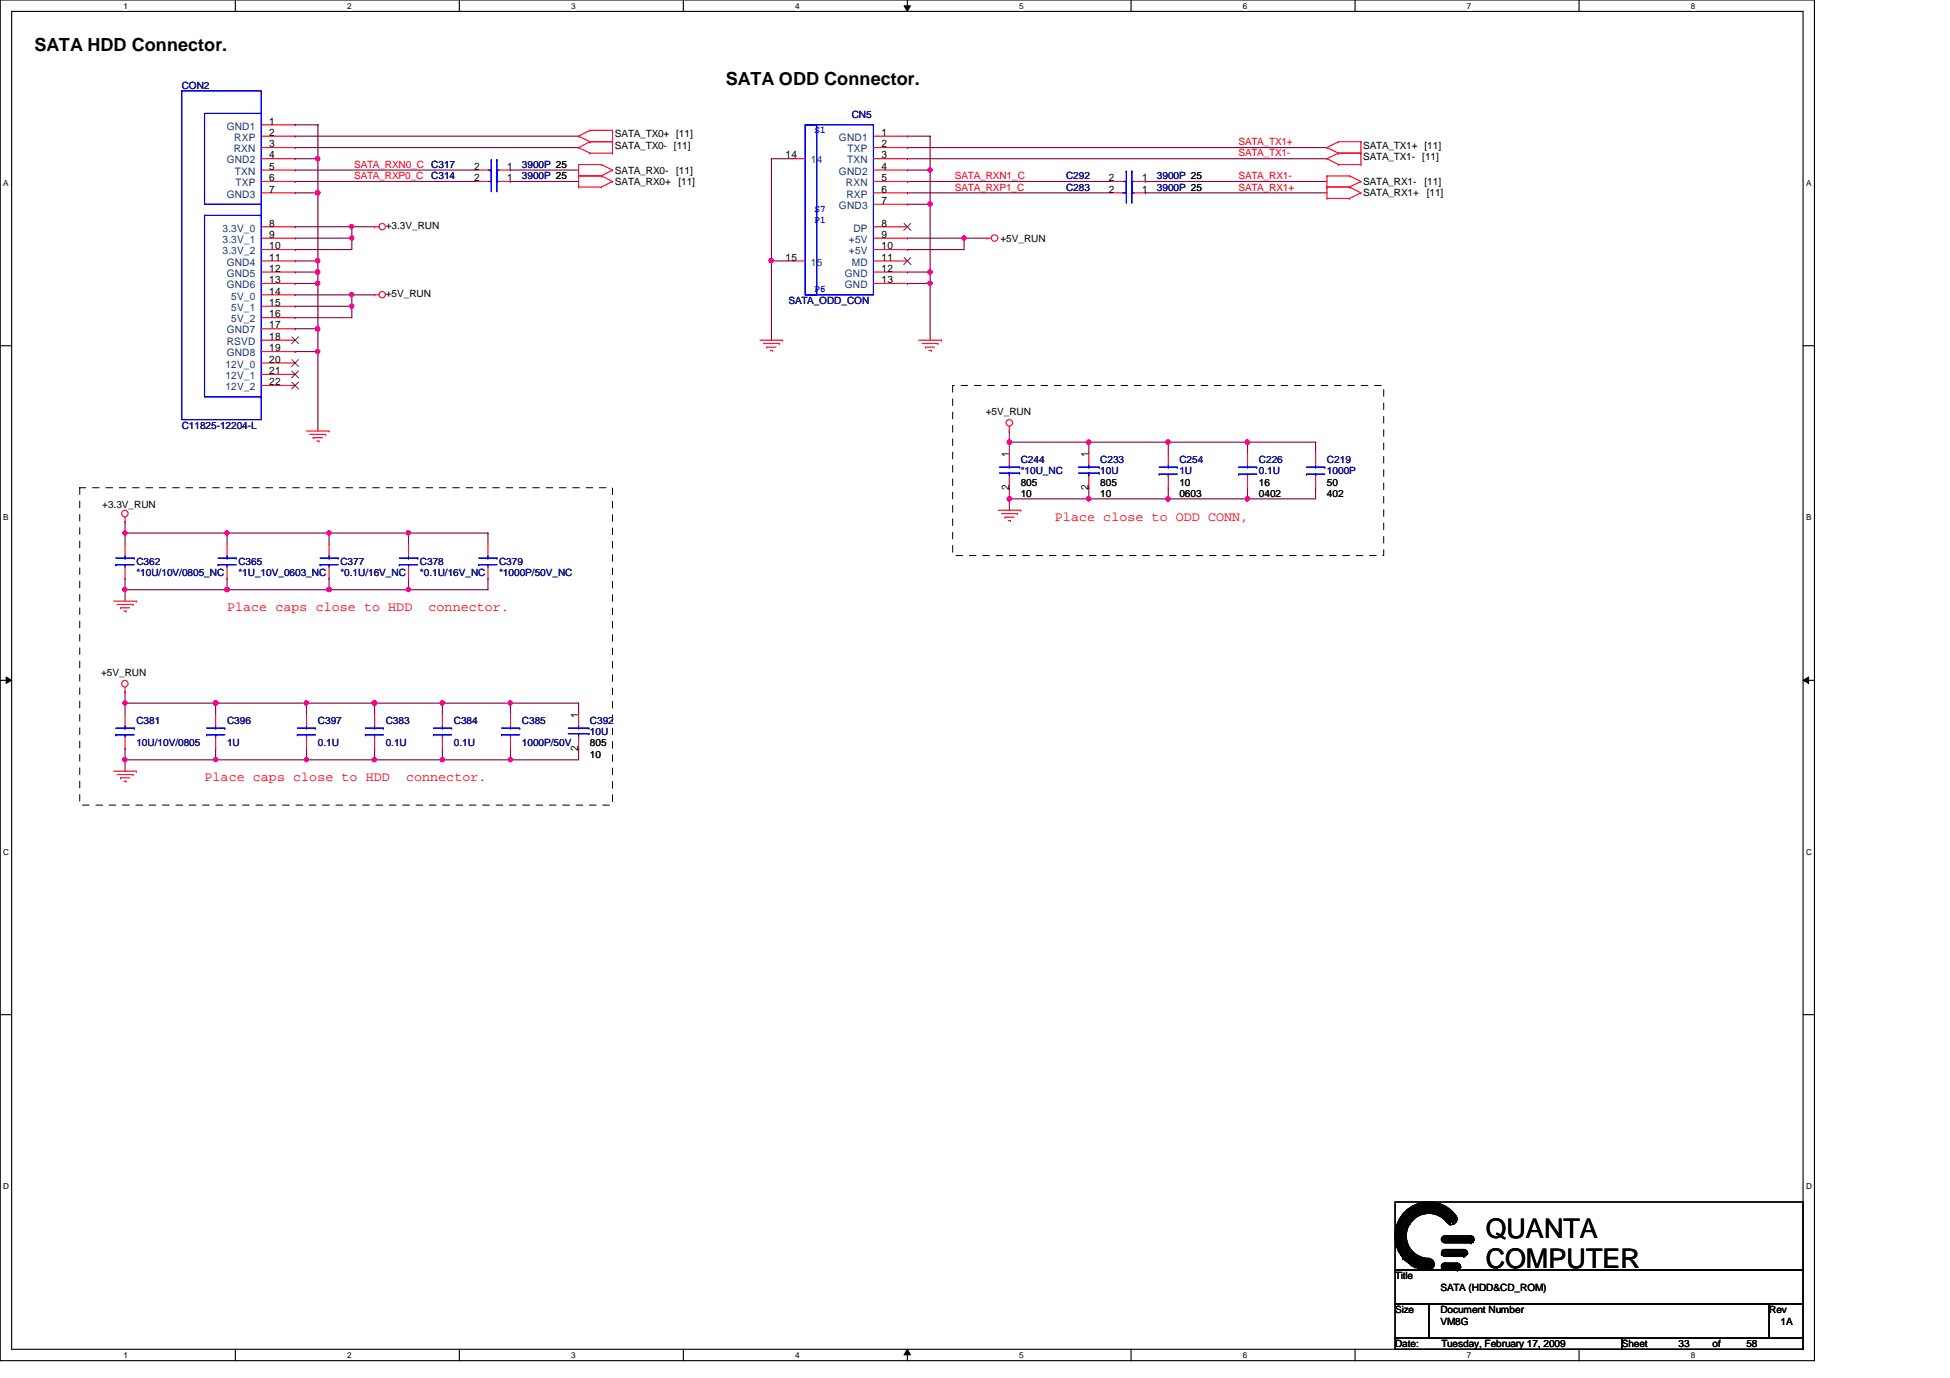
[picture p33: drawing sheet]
<svg xmlns="http://www.w3.org/2000/svg" width="297mm" height="210mm" viewBox="0 0 297 210" stroke-linecap="round" stroke-linejoin="round" font-family="sans-serif">
<defs><g id="words">
<g font-size="4.1">
<text x="226.3" y="188.5">QUANTA</text>
<text x="226.3" y="193.2">COMPUTER</text>
</g>
<g font-size="2.8">
<text x="5.2" y="7.8">SATA HDD Connector.</text>
<text x="110.6" y="13">SATA ODD Connector.</text>
</g>
<g font-size="2" fill="#f00">
<text x="160.7" y="79.3">Place close to ODD CONN,</text>
<text x="34.6" y="93.1">Place caps close to HDD</text>
<text x="65.3" y="93.1">connector.</text>
<text x="31.2" y="119">Place caps close to HDD</text>
<text x="61.8" y="119">connector.</text>
</g>
<g font-size="1.6" fill="#004080">
<text x="34.5" y="19.7">GND1</text>
<text x="35.6" y="23.2">RXN</text>
<text x="35.7" y="21.5">RXP</text>
<text x="127.8" y="21.5">GND1</text>
<text x="129.1" y="23.2">TXP</text>
<text x="34.5" y="24.9">GND2</text>
<text x="35.8" y="26.6">TXN</text>
<text x="35.9" y="28.4">TXP</text>
<text x="123.5" y="24.9">14</text>
<text x="127.8" y="26.6">GND2</text>
<text x="128.9" y="28.4">RXN</text>
<text x="129" y="24.9">TXN</text>
<text x="33.9" y="35.3">3.3V_0</text>
<text x="34.5" y="30.1">GND3</text>
<text x="127.8" y="31.8">GND3</text>
<text x="128.9" y="30.1">RXP</text>
<text x="130" y="35.3">DP</text>
<text x="33.9" y="38.7">3.3V_2</text>
<text x="33.9" y="37">3.3V_1</text>
<text x="34.5" y="40.5">GND4</text>
<text x="123.5" y="40.5">15</text>
<text x="129.3" y="37">+5V</text>
<text x="129.3" y="38.7">+5V</text>
<text x="129.7" y="40.5">MD</text>
<text x="34.5" y="42.2">GND5</text>
<text x="34.5" y="43.9">GND6</text>
<text x="35.2" y="45.6">5V_0</text>
<text x="35.2" y="47.4">5V_1</text>
<text x="128.7" y="42.2">GND</text>
<text x="128.7" y="43.9">GND</text>
<text x="34.5" y="52.5">RSVD</text>
<text x="34.5" y="50.8">GND7</text>
<text x="35.2" y="49.1">5V_2</text>
<text x="34.3" y="59.4">12V_2</text>
<text x="34.3" y="56">12V_0</text>
<text x="34.3" y="57.7">12V_1</text>
<text x="34.5" y="54.3">GND8</text>
</g>
<g font-size="1.6">
<text x="41" y="20.7">2</text>
<text x="41" y="22.4">3</text>
<text x="41" y="19">1</text>
<text x="134.3" y="20.7">1</text>
<text x="134.3" y="22.4">2</text>
<text x="41" y="27.6">6</text>
<text x="41" y="24.1">4</text>
<text x="41" y="29.3">7</text>
<text x="41" y="25.9">5</text>
<text x="72.2" y="27.6">2</text>
<text x="72.2" y="25.9">2</text>
<text x="77.3" y="27.6">1</text>
<text x="77.3" y="25.9">1</text>
<text x="119.7" y="24.1">14</text>
<text x="134.3" y="25.9">4</text>
<text x="134.3" y="24.1">3</text>
<text x="134.3" y="27.6">5</text>
<text x="134.3" y="29.3">6</text>
<text x="168.9" y="27.6">2</text>
<text x="168.9" y="29.3">2</text>
<text x="174" y="27.6">1</text>
<text x="174" y="29.3">1</text>
<text x="41" y="34.5">8</text>
<text x="134.3" y="31.1">7</text>
<text x="134.3" y="34.5">8</text>
<text x="41" y="41.4">12</text>
<text x="41" y="38">10</text>
<text x="41" y="39.7">11</text>
<text x="41" y="36.2">9</text>
<text x="119.7" y="39.7">15</text>
<text x="134.3" y="36.2">9</text>
<text x="134.3" y="38">10</text>
<text x="134.3" y="39.7">11</text>
<text x="134.3" y="41.4">12</text>
<text x="41" y="44.9">14</text>
<text x="41" y="46.6">15</text>
<text x="41" y="43.1">13</text>
<text x="134.3" y="43.1">13</text>
<text x="41" y="51.8">18</text>
<text x="41" y="48.3">16</text>
<text x="41" y="53.5">19</text>
<text x="41" y="50">17</text>
<text x="41" y="58.7">22</text>
<text x="41" y="55.2">20</text>
<text x="41" y="57">21</text>
<text x="153.7" y="69.6" transform="rotate(-90 153.7 69.6)">1</text>
<text x="165.8" y="69.6" transform="rotate(-90 165.8 69.6)">1</text>
<text x="153.7" y="74.6" transform="rotate(-90 153.7 74.6)">2</text>
<text x="165.8" y="74.6" transform="rotate(-90 165.8 74.6)">2</text>
<text x="88.1" y="109.3" transform="rotate(-90 88.1 109.3)">1</text>
<text x="88.1" y="114.3" transform="rotate(-90 88.1 114.3)">2</text>
</g>
<g font-size="1.5" fill="#000080">
<text x="27.7" y="13.5">CON2</text>
<text x="129.7" y="18">CN5</text>
<text x="65.7" y="27.3">C314</text>
<text x="65.7" y="25.6">C317</text>
<text x="79.5" y="27.3">3900P 25</text>
<text x="79.5" y="25.6">3900P 25</text>
<text x="162.4" y="27.3">C292</text>
<text x="162.4" y="29">C283</text>
<text x="176.2" y="27.3">3900P 25</text>
<text x="176.2" y="29">3900P 25</text>
<text x="120.1" y="46.3">SATA_ODD_CON</text>
<text x="27.7" y="65.3">C11825-12204-L</text>
<text x="155.5" y="70.5">C244</text>
<text x="167.6" y="70.5">C233</text>
<text x="179.7" y="70.5">C254</text>
<text x="191.8" y="70.5">C226</text>
<text x="202.1" y="70.5">C219</text>
<text x="155.5" y="72.2">*10U_NC</text>
<text x="167.6" y="72.2">10U</text>
<text x="179.7" y="72.2">1U</text>
<text x="191.8" y="72.2">0.1U</text>
<text x="202.1" y="72.2">1000P</text>
<text x="20.8" y="86">C362</text>
<text x="20.8" y="87.8">*10U/10V/0805_NC</text>
<text x="36.3" y="86">C365</text>
<text x="36.3" y="87.8">*1U_10V_0603_NC</text>
<text x="51.9" y="86">C377</text>
<text x="51.9" y="87.8">*0.1U/16V_NC</text>
<text x="64" y="86">C378</text>
<text x="64" y="87.8">*0.1U/16V_NC</text>
<text x="76" y="86">C379</text>
<text x="76" y="87.8">*1000P/50V_NC</text>
<text x="20.8" y="110.2">C381</text>
<text x="20.8" y="113.7">10U/10V/0805</text>
<text x="34.6" y="110.2">C396</text>
<text x="34.6" y="113.7">1U</text>
<text x="48.4" y="110.2">C397</text>
<text x="48.4" y="113.7">0.1U</text>
<text x="58.8" y="110.2">C383</text>
<text x="58.8" y="113.7">0.1U</text>
<text x="69.1" y="110.2">C384</text>
<text x="69.1" y="113.7">0.1U</text>
<text x="79.5" y="110.2">C385</text>
<text x="79.5" y="113.7">1000P/50V</text>
<text x="89.9" y="110.2">C392</text>
<text x="89.9" y="111.9">10U</text>
</g>
<g font-size="1.5">
<text x="93.7" y="22.6">SATA_TX0- [11]</text>
<text x="93.7" y="20.9">SATA_TX0+ [11]</text>
<text x="207.6" y="22.6">SATA_TX1+ [11]</text>
<text x="93.7" y="26.5">SATA_RX0-</text>
<text x="93.7" y="28.2">SATA_RX0+</text>
<text x="103" y="26.5">[11]</text>
<text x="103.3" y="28.2">[11]</text>
<text x="207.6" y="24.4">SATA_TX1-</text>
<text x="207.6" y="29.9">SATA_RX1+</text>
<text x="207.6" y="28.2">SATA_RX1-</text>
<text x="216.7" y="24.4">[11]</text>
<text x="217" y="28.2">[11]</text>
<text x="217.3" y="29.9">[11]</text>
<text x="58.8" y="34.9">+3.3V_RUN</text>
<text x="152.4" y="36.8">+5V_RUN</text>
<text x="58.8" y="45.3">+5V_RUN</text>
<text x="150.2" y="63.2">+5V_RUN</text>
<text x="15.6" y="77.4">+3.3V_RUN</text>
<text x="155.5" y="75.7">10</text>
<text x="155.5" y="74">805</text>
<text x="167.6" y="75.7">10</text>
<text x="167.6" y="74">805</text>
<text x="179.7" y="75.7">0603</text>
<text x="179.7" y="74">10</text>
<text x="191.8" y="74">16</text>
<text x="191.8" y="75.7">0402</text>
<text x="202.1" y="75.7">402</text>
<text x="202.1" y="74">50</text>
<text x="15.4" y="103">+5V_RUN</text>
<text x="89.9" y="113.7">805</text>
<text x="89.9" y="115.4">10</text>
<text x="212.5" y="194.9">Title</text>
<text x="219.4" y="196.6">SATA (HDD&amp;CD_ROM)</text>
<text x="212.5" y="200">Size</text>
<text x="219.4" y="200">Document Number</text>
<text x="219.4" y="201.8">VM8G</text>
<text x="269.5" y="200">Rev</text>
<text x="271.2" y="201.8">1A</text>
<text x="212.5" y="205.2">Date:</text>
<text x="219.6" y="205.2">Tuesday, February 17, 2009</text>
<text x="247.1" y="205.2">Sheet</text>
<text x="255.7" y="205.2">33</text>
<text x="260.9" y="205.2">of</text>
<text x="266" y="205.2">58</text>
</g>
<g font-size="1.5" fill="#00f">
<text x="124.1" y="20.2">S1</text>
<text x="124.1" y="32.3">S7</text>
<text x="124.1" y="34">P1</text>
<text x="124.1" y="44.4">P6</text>
</g>
<g font-size="1.5" fill="#f00">
<text x="188.6" y="22.1">SATA_TX1+</text>
<text x="188.6" y="23.8">SATA_TX1-</text>
<text x="53.9" y="27.3">SATA_RXP0_C</text>
<text x="53.9" y="25.6">SATA_RXN0_C</text>
<text x="145.5" y="27.3">SATA_RXN1_C</text>
<text x="145.5" y="29">SATA_RXP1_C</text>
<text x="188.6" y="29">SATA_RX1+</text>
<text x="188.6" y="27.3">SATA_RX1-</text>
</g>
<g font-size="1.3">
<text x="18.8" y="1.4">1</text>
<text x="52.9" y="1.4">2</text>
<text x="87" y="1.4">3</text>
<text x="121.1" y="1.4">4</text>
<text x="155.2" y="1.4">5</text>
<text x="189.3" y="1.4">6</text>
<text x="223.4" y="1.4">7</text>
<text x="257.6" y="1.4">8</text>
<text x=".5" y="28.3">A</text>
<text x="275.1" y="28.3">A</text>
<text x=".5" y="79.2">B</text>
<text x="275.1" y="79.2">B</text>
<text x=".5" y="130.2">C</text>
<text x="275.1" y="130.2">C</text>
<text x=".5" y="181.1">D</text>
<text x="275.1" y="181.1">D</text>
<text x="18.8" y="206.9">1</text>
<text x="52.9" y="206.9">2</text>
<text x="87" y="206.9">3</text>
<text x="121.1" y="206.9">4</text>
<text x="155.2" y="206.9">5</text>
<text x="189.3" y="206.9">6</text>
<text x="223.4" y="206.9">7</text>
<text x="257.6" y="206.9">8</text>
</g>
</g></defs>
<path d="M0 0h276.4v207.3h-276.4zM1.8 1.7h272.9v203.8h-272.9z" fill="none" stroke="#000" stroke-width=".17"/>
<g fill="#fff">
<path d="M18.8 .2h.7v1.4h-.7z"/>
<path d="M18.8 205.7h.7v1.4h-.7z"/>
</g>
<path d="M35.9 0v1.7M35.9 205.5v1.8" fill="none" stroke="#000" stroke-width=".17"/>
<g fill="#fff">
<path d="M52.9 .2h.6v1.4h-.6z"/>
<path d="M52.9 205.7h.6v1.4h-.6z"/>
</g>
<path d="M70 0v1.7M70 205.5v1.8" fill="none" stroke="#000" stroke-width=".17"/>
<g fill="#fff">
<path d="M87 .2h.7v1.4h-.7z"/>
<path d="M87 205.7h.7v1.4h-.7z"/>
</g>
<path d="M104.1 0v1.7M104.1 205.5v1.8" fill="none" stroke="#000" stroke-width=".17"/>
<g fill="#fff">
<path d="M121.1 .2h.7v1.4h-.7z"/>
<path d="M121.1 205.7h.7v1.4h-.7z"/>
</g>
<path d="M138.2 0v1.7M138.2 205.5v1.8" fill="none" stroke="#000" stroke-width=".17"/>
<path d="M137.7 .9h1l-.5 .8zM138.2 205.5l.5 .9h-1z" fill="#000"/>
<path d="M137.7 .9h1l-.5 .8zM138.2 205.5l.5 .9h-1z" fill="none" stroke="#000" stroke-width=".15"/>
<g fill="#fff">
<path d="M155.2 .2h.7v1.4h-.7z"/>
<path d="M155.2 205.7h.7v1.4h-.7z"/>
</g>
<path d="M172.3 0v1.7M172.3 205.5v1.8" fill="none" stroke="#000" stroke-width=".17"/>
<g fill="#fff">
<path d="M189.3 .2h.7v1.4h-.7z"/>
<path d="M189.3 205.7h.7v1.4h-.7z"/>
</g>
<path d="M206.4 0v1.7M206.4 205.5v1.8" fill="none" stroke="#000" stroke-width=".17"/>
<g fill="#fff">
<path d="M223.4 .2h.7v1.4h-.7z"/>
<path d="M223.4 205.7h.7v1.4h-.7z"/>
</g>
<path d="M240.5 0v1.7M240.5 205.5v1.8" fill="none" stroke="#000" stroke-width=".17"/>
<g fill="#fff">
<path d="M257.6 .2h.6v1.4h-.6z"/>
<path d="M257.6 205.7h.6v1.4h-.6z"/>
<path d="M.5 27.2h.8v1.4h-.8z"/>
<path d="M275.1 27.2h.8v1.4h-.8z"/>
<path d="M.5 78.1h.8v1.4h-.8z"/>
<path d="M275.1 78.1h.8v1.4h-.8z"/>
</g>
<path d="M0 52.7h1.8M274.7 52.7h1.7" fill="none" stroke="#000" stroke-width=".17"/>
<g fill="#fff">
<path d="M.5 129.1h.9v1.4h-.9z"/>
<path d="M275.1 129.1h.9v1.4h-.9z"/>
</g>
<path d="M0 103.6h1.8M274.7 103.6h1.7" fill="none" stroke="#000" stroke-width=".17"/>
<path d="M.9 103.1l.9 .5-.9 .5zM274.7 103.6l.8-.5v1z" fill="#000"/>
<path d="M.9 103.1l.9 .5-.9 .5zM274.7 103.6l.8-.5v1z" fill="none" stroke="#000" stroke-width=".15"/>
<g fill="#fff">
<path d="M.5 180h.9v1.4h-.9z"/>
<path d="M275.1 180h.9v1.4h-.9z"/>
</g>
<path d="M0 154.6h1.8M274.7 154.6h1.7" fill="none" stroke="#000" stroke-width=".17"/>
<path d="M45 19h.1M45 19h3.4M45 22.5h.1M45 20.7h.1M45 24.2h.1M45 22.5h43.1M45 20.7h43.1M45 24.2h3.4M48.4 24.2h.1M48.4 24.2v5.2" fill="none" stroke="#800040" stroke-width=".17"/>
<circle cx="48.4" cy="24.2" r=".34" fill="#f0f"/>
<circle cx="48.4" cy="24.2" r=".34" fill="none" stroke="#f0f" stroke-width=".17"/>
<path d="M45 29.4h.1M45 29.4h3.4" fill="none" stroke="#800040" stroke-width=".17"/>
<circle cx="48.4" cy="29.4" r=".33" fill="#f0f"/>
<circle cx="48.4" cy="29.4" r=".33" fill="none" stroke="#f0f" stroke-width=".17"/>
<path d="M48.4 29.4h.1M48.4 29.4v10.4" fill="none" stroke="#800040" stroke-width=".17"/>
<circle cx="48.4" cy="29.4" r=".33" fill="#f0f"/>
<circle cx="48.4" cy="29.4" r=".33" fill="none" stroke="#f0f" stroke-width=".17"/>
<path d="M45 39.8h.1M45 39.8h3.4M48.4 39.8h.1M48.4 39.8v1.6" fill="none" stroke="#800040" stroke-width=".17"/>
<circle cx="48.4" cy="39.7" r=".34" fill="#f0f"/>
<circle cx="48.4" cy="39.7" r=".34" fill="none" stroke="#f0f" stroke-width=".17"/>
<path d="M45 41.4h.1M45 41.4h3.4M48.4 41.4h.1M48.4 41.4v1.8" fill="none" stroke="#800040" stroke-width=".17"/>
<circle cx="48.4" cy="41.4" r=".34" fill="#f0f"/>
<circle cx="48.4" cy="41.4" r=".34" fill="none" stroke="#f0f" stroke-width=".17"/>
<path d="M45 43.2h.1M45 43.2h3.4M48.4 43.2h.1M48.4 43.2v6.9" fill="none" stroke="#800040" stroke-width=".17"/>
<circle cx="48.4" cy="43.2" r=".33" fill="#f0f"/>
<circle cx="48.4" cy="43.2" r=".33" fill="none" stroke="#f0f" stroke-width=".17"/>
<path d="M45 50.1h.1M45 50.1h3.4M48.4 53.6h.1M48.4 53.6v12.1" fill="none" stroke="#800040" stroke-width=".17"/>
<circle cx="48.4" cy="53.5" r=".33" fill="#f0f"/>
<circle cx="48.4" cy="53.5" r=".33" fill="none" stroke="#f0f" stroke-width=".17"/>
<path d="M45 53.6h.1M45 53.6h3.4M53.6 44.9h.1M53.6 44.9h3.5" fill="none" stroke="#800040" stroke-width=".17"/>
<circle cx="53.6" cy="44.9" r=".32" fill="#f0f"/>
<circle cx="53.6" cy="44.9" r=".32" fill="none" stroke="#f0f" stroke-width=".17"/>
<path d="M45 46.7h.1M45 48.4h.1M45 46.7h8.6M53.6 44.9h.1M53.6 46.7h.1M53.6 44.9v3.5h-8.6" fill="none" stroke="#800040" stroke-width=".17"/>
<circle cx="53.6" cy="46.6" r=".32" fill="#f0f"/>
<circle cx="53.6" cy="46.6" r=".32" fill="none" stroke="#f0f" stroke-width=".17"/>
<path d="M48.4 19h.1M48.4 19v5.2M48.4 50.1h.1M48.4 50.1v3.5" fill="none" stroke="#800040" stroke-width=".17"/>
<circle cx="48.4" cy="50.1" r=".34" fill="#f0f"/>
<circle cx="48.4" cy="50.1" r=".34" fill="none" stroke="#f0f" stroke-width=".17"/>
<path d="M45 27.6h.1M45 34.5h.1M45 36.3h.1M45 27.6h27.6M45 34.5h8.6M53.6 34.5h.1M53.6 34.5v1.8h-8.6" fill="none" stroke="#800040" stroke-width=".17"/>
<circle cx="53.6" cy="36.3" r=".32" fill="#f0f"/>
<circle cx="53.6" cy="36.3" r=".32" fill="none" stroke="#f0f" stroke-width=".17"/>
<circle cx="53.6" cy="34.5" r=".32" fill="#f0f"/>
<circle cx="53.6" cy="34.5" r=".32" fill="none" stroke="#f0f" stroke-width=".17"/>
<g fill="none" stroke="#800040" stroke-width=".17">
<path d="M45 38h.1M45 25.9h.1M45 25.9h27.6M53.6 34.5h.1M53.6 36.3h.1M53.6 34.5h3.5M53.6 36.3v1.7h-8.6M77.8 27.6h.1M77.8 25.9h.1M77.8 27.6h10.3M77.8 25.9h10.3M178 67.4h.1"/>
<path d="M178 67.4h12"/>
</g>
<circle cx="190" cy="67.3" r=".33" fill="#f0f"/>
<circle cx="190" cy="67.3" r=".33" fill="none" stroke="#f0f" stroke-width=".17"/>
<path d="M165.9 74.3h.1M165.9 74.3v1.7M178 74.3h.1M178 76h.1M178 74.3v1.7M178 76h12" fill="none" stroke="#800040" stroke-width=".17"/>
<circle cx="190" cy="76" r=".33" fill="#f0f"/>
<circle cx="190" cy="76" r=".33" fill="none" stroke="#f0f" stroke-width=".17"/>
<circle cx="177.9" cy="76" r=".34" fill="#f0f"/>
<circle cx="177.9" cy="76" r=".34" fill="none" stroke="#f0f" stroke-width=".17"/>
<path d="M165.9 67.4h.1M165.9 67.4h12.1" fill="none" stroke="#800040" stroke-width=".17"/>
<circle cx="165.8" cy="67.3" r=".33" fill="#f0f"/>
<circle cx="165.8" cy="67.3" r=".33" fill="none" stroke="#f0f" stroke-width=".17"/>
<path d="M45 44.9h.1M45 44.9h8.6M190 74.3h.1M190 74.3v1.7M50.1 88.1h.1M50.1 88.1v1.7M19 107.1h.1M19 107.1h13.8M67.4 107.1h.1M67.4 107.1v1.7" fill="none" stroke="#800040" stroke-width=".17"/>
<circle cx="32.9" cy="107.1" r=".33" fill="#f0f"/>
<circle cx="32.9" cy="107.1" r=".33" fill="none" stroke="#f0f" stroke-width=".17"/>
<path d="M32.8 107.1h.1M32.8 107.1h13.9M77.8 114h.1M77.8 114v1.7" fill="none" stroke="#800040" stroke-width=".17"/>
<circle cx="46.7" cy="107.1" r=".32" fill="#f0f"/>
<circle cx="46.7" cy="107.1" r=".32" fill="none" stroke="#f0f" stroke-width=".17"/>
<circle cx="32.9" cy="107.1" r=".33" fill="#f0f"/>
<circle cx="32.9" cy="107.1" r=".33" fill="none" stroke="#f0f" stroke-width=".17"/>
<path d="M67.4 107.1h.1M67.4 107.1h10.4" fill="none" stroke="#800040" stroke-width=".17"/>
<circle cx="77.7" cy="107.1" r=".32" fill="#f0f"/>
<circle cx="77.7" cy="107.1" r=".32" fill="none" stroke="#f0f" stroke-width=".17"/>
<path d="M67.4 115.7h.1M67.4 115.7h10.4" fill="none" stroke="#800040" stroke-width=".17"/>
<circle cx="77.7" cy="115.7" r=".32" fill="#f0f"/>
<circle cx="77.7" cy="115.7" r=".32" fill="none" stroke="#f0f" stroke-width=".17"/>
<path d="M57.1 107.1h.1M57.1 107.1v1.7" fill="none" stroke="#800040" stroke-width=".17"/>
<circle cx="57" cy="107.1" r=".33" fill="#f0f"/>
<circle cx="57" cy="107.1" r=".33" fill="none" stroke="#f0f" stroke-width=".17"/>
<path d="M19 89.8h.1M19 89.8h15.6M46.7 107.1h.1M46.7 107.1v1.7" fill="none" stroke="#800040" stroke-width=".17"/>
<circle cx="34.6" cy="89.8" r=".32" fill="#f0f"/>
<circle cx="34.6" cy="89.8" r=".32" fill="none" stroke="#f0f" stroke-width=".17"/>
<circle cx="19" cy="89.8" r=".32" fill="#f0f"/>
<circle cx="19" cy="89.8" r=".32" fill="none" stroke="#f0f" stroke-width=".17"/>
<path d="M19 79.5h.1M19 79.5v1.7M19 89.8h.1M19 89.8v1.8M50.1 89.8h.1M50.1 89.8h12.1" fill="none" stroke="#800040" stroke-width=".17"/>
<circle cx="50.1" cy="89.8" r=".33" fill="#f0f"/>
<circle cx="50.1" cy="89.8" r=".33" fill="none" stroke="#f0f" stroke-width=".17"/>
<path d="M62.2 88.1h.1M62.2 88.1v1.7M19 107.1h.1M19 107.1v1.7" fill="none" stroke="#800040" stroke-width=".17"/>
<circle cx="19" cy="107.1" r=".32" fill="#f0f"/>
<circle cx="19" cy="107.1" r=".32" fill="none" stroke="#f0f" stroke-width=".17"/>
<path d="M46.7 115.7h.1M46.7 115.7h10.4" fill="none" stroke="#800040" stroke-width=".17"/>
<circle cx="46.7" cy="115.7" r=".32" fill="#f0f"/>
<circle cx="46.7" cy="115.7" r=".32" fill="none" stroke="#f0f" stroke-width=".17"/>
<path d="M32.8 107.1h.1M32.8 107.1v1.7M46.7 114h.1M46.7 114v1.7M57.1 115.7h.1M67.4 114h.1M67.4 114v1.7h-10.3" fill="none" stroke="#800040" stroke-width=".17"/>
<circle cx="67.4" cy="115.7" r=".33" fill="#f0f"/>
<circle cx="67.4" cy="115.7" r=".33" fill="none" stroke="#f0f" stroke-width=".17"/>
<circle cx="57" cy="115.7" r=".33" fill="#f0f"/>
<circle cx="57" cy="115.7" r=".33" fill="none" stroke="#f0f" stroke-width=".17"/>
<path d="M19 115.7h.1M19 115.7h13.8" fill="none" stroke="#800040" stroke-width=".17"/>
<circle cx="19" cy="115.7" r=".32" fill="#f0f"/>
<circle cx="19" cy="115.7" r=".32" fill="none" stroke="#f0f" stroke-width=".17"/>
<path d="M46.7 107.1h.1M46.7 107.1h20.7M57.1 107.1h.1" fill="none" stroke="#800040" stroke-width=".17"/>
<circle cx="67.4" cy="107.1" r=".33" fill="#f0f"/>
<circle cx="67.4" cy="107.1" r=".33" fill="none" stroke="#f0f" stroke-width=".17"/>
<circle cx="57" cy="107.1" r=".33" fill="#f0f"/>
<circle cx="57" cy="107.1" r=".33" fill="none" stroke="#f0f" stroke-width=".17"/>
<path d="M34.6 81.2h.1M34.6 81.2h15.5" fill="none" stroke="#800040" stroke-width=".17"/>
<circle cx="34.6" cy="81.2" r=".32" fill="#f0f"/>
<circle cx="34.6" cy="81.2" r=".32" fill="none" stroke="#f0f" stroke-width=".17"/>
<path d="M50.1 81.2h.1M50.1 81.2h12.1" fill="none" stroke="#800040" stroke-width=".17"/>
<circle cx="50.1" cy="81.2" r=".33" fill="#f0f"/>
<circle cx="50.1" cy="81.2" r=".33" fill="none" stroke="#f0f" stroke-width=".17"/>
<path d="M32.8 115.7h.1M32.8 115.7h13.9" fill="none" stroke="#800040" stroke-width=".17"/>
<circle cx="32.9" cy="115.7" r=".33" fill="#f0f"/>
<circle cx="32.9" cy="115.7" r=".33" fill="none" stroke="#f0f" stroke-width=".17"/>
<path d="M62.2 89.8h.1M62.2 89.8h12.1" fill="none" stroke="#800040" stroke-width=".17"/>
<circle cx="62.2" cy="89.8" r=".32" fill="#f0f"/>
<circle cx="62.2" cy="89.8" r=".32" fill="none" stroke="#f0f" stroke-width=".17"/>
<path d="M34.6 89.8h.1M34.6 89.8h15.5" fill="none" stroke="#800040" stroke-width=".17"/>
<circle cx="34.6" cy="89.8" r=".32" fill="#f0f"/>
<circle cx="34.6" cy="89.8" r=".32" fill="none" stroke="#f0f" stroke-width=".17"/>
<path d="M19 81.2h.1M19 81.2h15.6" fill="none" stroke="#800040" stroke-width=".17"/>
<circle cx="19" cy="81.2" r=".32" fill="#f0f"/>
<circle cx="19" cy="81.2" r=".32" fill="none" stroke="#f0f" stroke-width=".17"/>
<path d="M62.2 81.2h.1M62.2 81.2h12.1" fill="none" stroke="#800040" stroke-width=".17"/>
<circle cx="62.2" cy="81.2" r=".32" fill="#f0f"/>
<circle cx="62.2" cy="81.2" r=".32" fill="none" stroke="#f0f" stroke-width=".17"/>
<g fill="none" stroke="#800040" stroke-width=".17">
<path d="M165.9 76h.1M165.9 76h12.1M19 81.2h.1M19 88.1h.1M19 81.2v1.7M19 88.1v1.7M34.6 88.1h.1M34.6 81.2h.1M34.6 81.2v1.7M34.6 88.1v1.7M50.1 81.2h.1M50.1 81.2v1.7"/>
<path d="M62.2 81.2h.1M62.2 81.2v1.7M74.3 88.1h.1M74.3 81.2h.1M74.3 81.2v1.7M74.3 88.1v1.7M19 114h.1M19 115.7h.1M19 114v3.5M32.8 114h.1M32.8 114v1.7M57.1 114h.1"/>
<path d="M57.1 114v1.7M77.8 107.1h.1M77.8 107.1v1.7"/>
</g>
<circle cx="165.8" cy="76" r=".33" fill="#f0f"/>
<circle cx="165.8" cy="76" r=".33" fill="none" stroke="#f0f" stroke-width=".17"/>
<path d="M141.7 20.7h.1M141.7 20.7v5.2M146.9 36.3h.1M146.9 36.3v1.7M138.2 43.2h.1M138.2 43.2h3.5" fill="none" stroke="#800040" stroke-width=".17"/>
<circle cx="141.7" cy="43.2" r=".32" fill="#f0f"/>
<circle cx="141.7" cy="43.2" r=".32" fill="none" stroke="#f0f" stroke-width=".17"/>
<path d="M141.7 41.4h.1M141.7 41.4v1.8" fill="none" stroke="#800040" stroke-width=".17"/>
<circle cx="141.6" cy="41.4" r=".33" fill="#f0f"/>
<circle cx="141.6" cy="41.4" r=".33" fill="none" stroke="#f0f" stroke-width=".17"/>
<path d="M138.2 25.9h.1M138.2 20.7h.1M138.2 38h.1M138.2 25.9h3.5M138.2 20.7h3.5M138.2 38h8.7M146.9 36.3h.1M146.9 36.3h3.4" fill="none" stroke="#800040" stroke-width=".17"/>
<circle cx="146.8" cy="36.3" r=".32" fill="#f0f"/>
<circle cx="146.8" cy="36.3" r=".32" fill="none" stroke="#f0f" stroke-width=".17"/>
<path d="M138.2 27.6h.1M138.2 29.4h.1M138.2 31.1h.1M138.2 27.6h31.1M138.2 29.4h31.1M141.7 25.9h.1M141.7 25.9v5.2h-3.5" fill="none" stroke="#800040" stroke-width=".17"/>
<circle cx="141.7" cy="25.9" r=".32" fill="#f0f"/>
<circle cx="141.7" cy="25.9" r=".32" fill="none" stroke="#f0f" stroke-width=".17"/>
<path d="M178 67.4h.1M178 67.4v1.7" fill="none" stroke="#800040" stroke-width=".17"/>
<circle cx="177.9" cy="67.3" r=".34" fill="#f0f"/>
<circle cx="177.9" cy="67.3" r=".34" fill="none" stroke="#f0f" stroke-width=".17"/>
<g fill="none" stroke="#800040" stroke-width=".17">
<path d="M138.2 36.3h.1M138.2 36.3h8.7M141.7 31.1h.1M141.7 31.1v10.3h-3.5M138.2 41.4h.1M141.7 43.2h.1M141.7 43.2v8.6M190 67.4h.1M190 76h.1M190 67.4v1.7M200.4 67.4h.1M200.4 74.3h.1"/>
<path d="M200.4 67.4v1.7M200.4 74.3v1.7h-10.4"/>
</g>
<circle cx="141.6" cy="31.1" r=".33" fill="#f0f"/>
<circle cx="141.6" cy="31.1" r=".33" fill="none" stroke="#f0f" stroke-width=".17"/>
<path d="M117.5 39.8h.1M117.5 24.2h.1M117.5 39.8v12M117.5 24.2h3.4M117.5 39.8h3.4" fill="none" stroke="#800040" stroke-width=".17"/>
<circle cx="117.5" cy="39.7" r=".34" fill="#f0f"/>
<circle cx="117.5" cy="39.7" r=".34" fill="none" stroke="#f0f" stroke-width=".17"/>
<g fill="none" stroke="#800040" stroke-width=".17">
<path d="M117.5 24.2h.1M117.5 24.2v15.6M138.2 22.5h.1M138.2 24.2h.1M138.2 22.5h63.9M138.2 24.2h63.9M174.5 29.4h.1M174.5 27.6h.1M174.5 29.4h27.6M174.5 27.6h27.6M153.8 65.7h.1M153.8 65.7v1.7"/>
<path d="M165.9 67.4h.1M165.9 67.4v1.7M190 67.4h.1M190 67.4h10.4M77.8 115.7h.1M77.8 107.1h.1M77.8 107.1h10.3M88.1 114h.1M88.1 107.1h.1M88.1 114v1.7h-10.3M88.1 107.1v1.7"/>
</g>
<circle cx="153.7" cy="67.3" r=".34" fill="#f0f"/>
<circle cx="153.7" cy="67.3" r=".34" fill="none" stroke="#f0f" stroke-width=".17"/>
<path d="M153.8 67.4h.1M153.8 76h.1M153.8 67.4h12.1M153.8 67.4v1.7M153.8 74.3v3.4M153.8 76h12.1M165.9 76h.1M19 105.4h.1M19 105.4v1.7" fill="none" stroke="#800040" stroke-width=".17"/>
<circle cx="153.7" cy="76" r=".34" fill="#f0f"/>
<circle cx="153.7" cy="76" r=".34" fill="none" stroke="#f0f" stroke-width=".17"/>
<g fill="none" stroke="#f00" stroke-width=".17">
<path d="M39.8 19h5.2M89.9 19.9h.1M89.9 19.9h3.4M89.9 19.9l-1.8 .8M93.3 19.9h.1M93.3 19.9v3.4M39.8 34.5h5.2M39.8 36.3h5.2M39.8 27.6h5.2M39.8 29.4h5.2M39.8 25.9h5.2M39.8 20.7h5.2"/>
<path d="M39.8 22.5h5.2M39.8 24.2h5.2M39.8 38h5.2M39.8 39.8h5.2M57.1 34.5h.1M57.1 34.5h.6M72.6 27.6h1.7M72.6 25.9h1.7M76 27.6h1.8M76 25.9h1.8M88.1 22.5h.1M88.1 20.7h.1"/>
<path d="M88.1 26.8h.1M88.1 25.1h.1M88.1 28.5h.1M88.1 22.5l1.8 .8M88.1 20.7l1.8 .9M88.1 25.1h3.5M88.1 26.8h3.5M88.1 25.1v3.4M88.1 28.5h3.5M89.9 23.3h.1M89.9 21.6h.1M89.9 23.3h3.4"/>
<path d="M89.9 21.6h3.4M89.9 21.6l-1.8 .9M91.6 25.1h.1M91.6 26.8h.1M91.6 28.5h.1M91.6 25.1l1.7 .8M91.6 26.8l1.7 .8M93.3 23.3h.1M93.3 21.6h.1M93.3 25.9h.1M93.3 27.6h.1M93.3 25.9l-1.7 .9"/>
<path d="M93.3 27.6l-1.7 .9M120.9 24.2h1.8M120.9 39.8h1.8M133.1 34.5h5.1M133.1 36.3h5.1M133.1 27.6h5.1M133.1 29.4h5.1M133.1 25.9h5.1M133.1 20.7h5.1M133.1 31.1h5.1M133.1 22.5h5.1M133.1 24.2h5.1"/>
<path d="M133.1 38h5.1M133.1 39.8h5.1M150.3 36.3h.1M150.3 36.3h.7M169.3 27.6h1.7M169.3 29.4h1.7M172.8 27.6h1.7M172.8 29.4h1.7M202.1 24.2h.1M202.1 22.5h.1M202.1 30.2h.1M202.1 28.5h.1"/>
<path d="M202.1 26.8h.1M202.1 26.8h3.5M202.1 28.5h3.5M202.1 24.2l1.8 .9M202.1 22.5l1.8 .8M202.1 30.2h3.5M202.1 26.8v3.4M203.9 25.1h.1M203.9 23.3h.1M203.9 21.6h.1M203.9 23.3h3.4M203.9 21.6h3.4"/>
<path d="M203.9 25.1h3.4M203.9 23.3l-1.8 .9M203.9 21.6l-1.8 .9M205.6 28.5h.1M205.6 30.2h.1M205.6 26.8h.1M205.6 28.5l1.7 .9M205.6 26.8l1.7 .8M207.3 25.1h.1M207.3 23.3h.1M207.3 21.6h.1M207.3 29.4h.1"/>
<path d="M207.3 27.6h.1M207.3 21.6v3.5M207.3 29.4l-1.7 .8M207.3 27.6l-1.7 .9M39.8 44.9h5.2M39.8 51.8h5.2M39.8 41.4h5.2M39.8 43.2h5.2M39.8 58.7h5.2M39.8 55.3h5.2M39.8 48.4h5.2M39.8 57h5.2"/>
<path d="M39.8 53.6h5.2M39.8 50.1h5.2M39.8 46.7h5.2M57.1 44.9h.1M57.1 44.9h.6M115.8 51.8h3.4M116.3 52.3h2.4M116.8 52.9h.1M116.8 52.9h1.4M117.3 53.4h.4M117.7 53.4h.1M118.7 52.3h.1"/>
<path d="M119.2 51.8h.1M133.1 41.4h5.1M133.1 43.2h5.1M140 51.8h3.4M140.5 52.3h2.4M141 52.9h.1M141 52.9h1.4M141.5 53.4h.4M141.9 53.4h.1M142.9 52.3h.1M143.4 51.8h.1M19 79.5h.1"/>
<path d="M19 78.8v.7M46.7 65.7h3.4M47.2 66.2h2.4M47.7 66.7h.1M47.7 66.7h1.4M48.3 67.2h.3M48.6 67.2h.1M49.6 66.2h.1M50.1 65.7h.1M152.1 77.7h3.4M152.6 78.2h2.4M153.1 78.8h.1"/>
<path d="M153.1 78.8h1.4M153.6 79.3h.3M153.8 65.7h.1M153.8 64.9v.8M153.8 69.1v1.7M153.8 72.6v1.7M153.9 79.3h.1M155 78.2h.1M155.5 77.7h.1M165.9 69.1v1.7M165.9 72.6v1.7M178 69.1v1.7"/>
<path d="M178 72.6v1.7M190 69.1v1.7M190 72.6v1.7M200.4 69.1v1.7M200.4 72.6v1.7M17.3 91.6h3.5M17.8 92.1h2.5M18.4 92.6h.1M18.4 92.6h1.3M18.9 93.1h.3M19 82.9v1.7M19 86.4v1.7"/>
<path d="M19.2 93.1h.1M20.3 92.1h.1M20.8 91.6h.1M34.6 82.9v1.7M34.6 86.4v1.7M50.1 82.9v1.7M50.1 86.4v1.7M62.2 82.9v1.7M62.2 86.4v1.7M74.3 82.9v1.7M74.3 86.4v1.7M17.3 117.5h3.5"/>
<path d="M17.8 118h2.5M18.4 118.5h.1M18.4 118.5h1.3M18.9 119h.3M19 105.4h.1M19 104.7v.7M19 108.8v1.7M19 112.3v1.7M19.2 119h.1M20.3 118h.1M20.8 117.5h.1M32.8 108.8v1.7"/>
<path d="M32.8 112.3v1.7M46.7 108.8v1.7M46.7 112.3v1.7M57.1 108.8v1.7M57.1 112.3v1.7M67.4 108.8v1.7M67.4 112.3v1.7M77.8 108.8v1.7M77.8 112.3v1.7M88.1 108.8v1.7M88.1 112.3v1.7"/>
<circle cx="58.2" cy="34.5" r=".49"/>
<circle cx="151.5" cy="36.3" r=".5"/>
<circle cx="58.2" cy="44.9" r=".49"/>
<circle cx="19" cy="78.2" r=".5"/>
<circle cx="153.8" cy="64.4" r=".5"/>
<circle cx="19" cy="104.1" r=".5"/>
</g>
<g fill="none" stroke="#000" stroke-width=".17">
<path d="M212.5 183.1h62.2v10.4h-62.2zM212.5 193.5h62.2v5.1h-62.2zM212.5 198.6h5.2v5.2h-5.2zM212.7 189.5h.1M212.7 187.1v2.4M212.7 189.5l.1 .5M212.8 190h.1M212.8 186.6h.1M212.8 186.6v3.4M213 186.2h.1M213 190.5h.1M213 186.2l-.2 .4"/>
<path d="M213 186.2v4.3M213 190.5l.2 .2M213.2 190.7h.1M213.2 185.8h.1M213.2 185.8v4.9M213.4 185.5h.1M213.4 191.1h.1M213.4 185.5l-.2 .3M213.4 185.5v5.6M213.4 191.1l.1 .1M213.5 191.2h.1M213.5 185.3h.1"/>
<path d="M213.5 185.3v5.9M213.7 185.2h.1M213.7 191.7h.1M213.7 185.2l-.2 .1M213.7 185.2v6.5M213.9 185h.1M213.9 185v6.7M214 184.8h.1M214 191.9h.1M214 184.8l-.1 .2M214 184.8v7.1M214 191.9h.2"/>
<path d="M214.2 191.9h.1M214.2 189.3h.1M214.2 187.4h.1M214.2 184.5v2.9M214.2 189.3v2.6M214.2 189.3l.2 .4M214.4 189.7h.1M214.4 192.1h.1M214.4 186.9h.1M214.4 184.5h.1M214.4 184.5v2.4M214.4 189.7v2.4"/>
<path d="M214.4 192.1l.2 .1M214.4 186.9l-.2 .5M214.6 192.2h.1M214.6 190h.1M214.6 184.3h.1M214.6 186.6h.1M214.6 184.3v2.3M214.6 190v2.2M214.6 190l.2 .3M214.6 184.3l-.2 .2M214.8 190.3h.1M214.8 192.4h.1"/>
<path d="M214.8 186.4h.1M214.8 184.1h.1M214.8 192.4l.1 .2M214.8 184.1v2.3M214.8 190.3v2.1M214.8 186.4l-.2 .2M214.9 192.6h.1M214.9 190.5h.1M214.9 183.9h.1M214.9 186h.1M214.9 183.9l-.1 .2M214.9 183.9v2.1"/>
<path d="M214.9 190.5v2.1M214.9 190.5l.2 .2M215.1 190.7h.1M215.1 192.7h.1M215.1 185.8h.1M215.1 183.8h.1M215.1 192.7h.2M215.1 183.8v2M215.1 190.7v2M215.1 185.8l-.2 .2M215.1 183.8h.2M215.3 192.7h.1"/>
<path d="M215.3 190.9h.1M215.3 183.8h.1M215.3 185.7h.1M215.3 183.8v1.9M215.3 190.9v1.8M215.3 190.9l.1 .2M215.4 191.1h.1M215.4 193h.1M215.4 185.5h.1M215.4 183.8h.1M215.4 193h.2M215.4 183.8v1.7"/>
<path d="M215.4 191.1v1.9M215.4 185.5l-.1 .2M215.6 193h.1M215.6 191.2h.1M215.6 183.6h.1M215.6 185.3h.1M215.6 191.2l.2 .2M215.6 183.6v1.7M215.6 191.2v1.8M215.6 183.6l-.2 .2M215.8 191.4h.1M215.8 193h.1"/>
<path d="M215.8 185.2h.1M215.8 183.6h.1M215.8 183.6v1.6M215.8 191.4v1.6M215.8 193l.1 .1M215.8 185.2l-.2 .1M215.9 193.1h.1M215.9 191.4h.1M215.9 183.4h.1M215.9 185.2h.1M215.9 183.4v1.8M215.9 191.4v1.7"/>
<path d="M215.9 191.4l.2 .2M215.9 183.4l-.1 .2M216.1 191.6h.1M216.1 193.1h.1M216.1 184.8h.1M216.1 183.4h.1M216.1 193.1h.2M216.1 183.4v1.4M216.1 191.6v1.5M216.1 184.8l.2 .2M216.3 184.9l1.4-.2a3.6 3.6 0 0 1 3.1 1.9M216.3 184.7l1.4-.2a3.6 3.6 0 0 1 3.3 2.1"/>
<path d="M216.3 184.5l1.4-.2a3.9 3.9 0 0 1 3.3 1.9M216.3 184.3l1.4-.2a4.1 4.1 0 0 1 3.7 2.3M216.3 184.1l1.4-.2a4.2 4.2 0 0 1 3.8 2.5M216.3 184l1.4-.2a4.3 4.3 0 0 1 3.8 2.3M216.3 183.8l1.4-.2a4.6 4.6 0 0 1 4 2.5M216.3 183.5l1.4-.2a5 5 0 0 1 4.2 2.4M216.3 193.1h.1M216.3 191.7h.1M216.3 183.3h.1M216.3 185h.1M216.3 183.3v1.7M216.3 191.6v1.5"/>
<path d="M216.3 183.3l-.2 .1M216.4 183.6l1.3-.2a4.7 4.7 0 0 1 4.1 2.5M216.4 191.7h.1M216.4 193.1h.1M216.4 193.3h.1M216.4 183.4h.1M216.4 193.1h.3M216.4 193.3h.4M216.4 183.4v1.4M216.4 191.7v1.4M216.7 193.1h.1M216.7 191.7h.1"/>
<path d="M216.7 191.7v1.4M216.8 191.7h.1M216.8 193.3h.1M216.8 191.7v1.6M217 191.7h.1M217 193.3h.1M217 191.7l-.6 1.6M217 191.7v1.6M217.2 193.1h.1M217.2 191.7h.1M217.2 193.1l-.2 .2M217.2 191.7v1.4"/>
<path d="M217.2 191.7l.1 .4M217.3 192.1h.1M217.3 193.3h.1M217.3 193.3h.2M217.3 192.1v1.2M217.5 193.3h.1M217.5 191.9h.1M217.5 191.9h.2M217.5 191.9v1.4M217.7 198.6h51.8v5.2h-51.8zM217.7 183.1a5.1 5.1 0 0 1 4 2M217.7 183.1a5.2 5.2 0 0 0-5.2 5.2 5.2 5.2 0 0 0 5.2 5.1"/>
<path d="M217.7 184.8a3.4 3.4 0 0 1 2.6 1.3M217.7 184.8a3.4 3.4 0 0 0-3.5 3.5 3.4 3.4 0 0 0 3.5 3.4M217.7 183.1l-1.6 .2M217.7 191.9h.1M217.7 193.3h.1M217.7 184.8l-1.3 .2M217.7 191.9v1.4M217.8 193.3h.1M217.8 191.9h.1M217.8 191.9h.2M217.8 191.9v1.4M218 191.9h.1"/>
<path d="M218 193.3h.1M218 191.9v1.4M218.2 193.1h.1M218.2 192.1h.1M218.2 193.1l-.2 .2M218.2 192.1v1M218.2 192.1l.2 .1M218.4 192.2h.1M218.4 193h.1M218.4 192.2v.8M219.6 188.6h.1M219.6 188.8h.1"/>
<path d="M219.6 190.9h.1M219.6 191.1h.1M219.6 192.7h.1M219.6 193h.1M219.6 193.1h.1M219.6 188.6h4.8M219.6 188.6v.2M219.6 192.7v.3M219.6 188.8h5M219.6 190.9h4M219.6 191.1h3.8M219.6 191.1l.3 .1"/>
<path d="M219.6 192.7h2.7M219.6 193h2.9M219.6 193.1h2.7M219.6 193.1l.3 .2M219.7 189h.1M219.7 190.7h.1M219.7 188.4h4.7M219.7 189h4.7M219.7 189l.2 .1M219.7 190.5h3.7M219.7 190.7h3.7M219.7 190.7l-.1 .2"/>
<path d="M219.7 192.6h2.6M219.9 189.1h.1M219.9 191.2h.1M219.9 193.3h.1M219.9 189.1h4.5M219.9 191.2h3.3M219.9 193.3h2.4M220.1 192.4h1.9M220.1 193.5h1.9M220.1 191.4h2.9M220.1 190.3h2.9M220.1 189.3h4"/>
<path d="M220.1 188.3h4M222 192.4h.1M222 193.5h.1M222.2 192.6h.1M222.3 192.6h.1M222.3 192.7h.1M222.3 193.1h.1M222.3 193.3h.1M222.3 192.6v.1M222.5 193h.1M222.5 193l-.2 .1M223 191.4h.1"/>
<path d="M223 190.3h.1M223.2 191.2h.1M223.4 190.5h.1M223.4 190.7h.1M223.4 191.1h.1M223.4 190.5v.2M223.6 190.9h.1M223.6 190.9l-.2 .2M224.1 189.3h.1M224.1 188.3h.1M224.4 188.4h.1M224.4 188.6h.1"/>
<path d="M224.4 189h.1M224.4 189.1h.1M224.4 188.4v.2M224.6 188.8h.1M224.6 188.8l-.2 .2M269.5 198.6h5.2v5.2h-5.2zM212.5 203.8h34.6v1.7h-34.6zM247.1 203.8h27.6v1.7h-27.6z"/>
<circle cx="217.6" cy="192.6" r=".84"/>
<circle cx="220.1" cy="190.8" r=".5"/>
<circle cx="220.1" cy="188.8" r=".5"/>
<circle cx="220.1" cy="192.9" r=".5"/>
<circle cx="221.1" cy="185.7" r=".85"/>
<circle cx="222" cy="192.9" r=".5"/>
<circle cx="223" cy="190.8" r=".51"/>
<circle cx="224" cy="188.8" r=".5"/>
</g>
<path d="M145.1 58.7h65.7v25.9h-65.7zM12.1 74.3h81.2v48.3h-81.2z" fill="none" stroke="#000" stroke-width=".15" stroke-dasharray="1 1 1 1 1 1 1 1"/>
<g fill="none" stroke="#00f" stroke-width=".17">
<path d="M27.7 13.8h12.1v50.1h-12.1zM39.8 17.3h-8.6v13.8h8.6M122.7 19h10.4v25.9h-10.4zM122.7 19h1.7v25.9h-1.7zM31.2 32.8h.1M31.2 32.8v27.7h8.6M31.2 32.8h8.6M39.8 32.8h.1M74.3 27.6h.5M74.3 25.9h.5M74.8 26.1h.1M74.8 27.6h.1"/>
<path d="M74.8 24.3h.1M74.8 25.9h.1M74.8 24.3v4.9M75.7 27.6h.1M75.7 26.1h.1M75.7 25.9h.1M75.7 24.3h.1M75.7 27.6h.3M75.7 24.3v4.9M75.7 25.9h.3M171 27.6h.6M171 29.4h.6"/>
<path d="M171.6 26.1h.1M171.6 27.6h.1M171.6 27.8h.1M171.6 29.4h.1M171.6 26.1v4.8M172.4 27.6h.1M172.4 26.1h.1M172.4 29.4h.1M172.4 27.8h.1M172.4 27.6h.4M172.4 26.1v4.8M172.4 29.4h.4"/>
<path d="M39.8 60.5h.1M152.2 72.1h3.1M152.2 71.2h3.1M153.8 71.2h.1M153.8 72.1h.1M153.8 70.8v.4M153.8 72.1v.5M155.3 72.1h.1M155.3 71.2h.1M164.3 72.1h3.1M164.3 71.2h3.1M165.9 71.2h.1"/>
<path d="M165.9 72.1h.1M165.9 70.8v.4M165.9 72.1v.5M167.4 72.1h.1M167.4 71.2h.1M176.6 72.2h.1M176.6 71.2h2.7M176.6 72.2h2.7M178 71.2h.1M178 72.2h.1M178 70.8v.4M178 72.2v.4"/>
<path d="M179.3 71.2h.1M188.7 72.2h.1M188.7 71.2h2.7M188.7 72.2h2.7M190 71.2h.1M190 72.2h.1M190 70.8v.4M190 72.2v.4M191.4 71.2h.1M199 72.2h.1M199 71.2h2.8M199 72.2h2.8"/>
<path d="M200.4 71.2h.1M200.4 72.2h.1M200.4 70.8v.4M200.4 72.2v.4M201.8 71.2h.1M17.6 86h.1M17.6 86h2.8M17.6 85h2.8M19 85h.1M19 86h.1M19 84.6v.4M19 86v.4"/>
<path d="M20.4 85h.1M33.2 86h.1M33.2 86h2.8M33.2 85h2.8M34.6 85h.1M34.6 86h.1M34.6 84.6v.4M34.6 86v.4M36 85h.1M48.8 86h.1M48.8 86h2.7M48.8 85h2.7"/>
<path d="M50.1 85h.1M50.1 86h.1M50.1 84.6v.4M50.1 86v.4M51.5 85h.1M60.8 86h.1M60.8 86h2.8M60.8 85h2.8M62.2 85h.1M62.2 86h.1M62.2 84.6v.4M62.2 86v.4"/>
<path d="M63.6 85h.1M72.9 86h.1M72.9 86h2.8M72.9 85h2.8M74.3 85h.1M74.3 86h.1M74.3 84.6v.4M74.3 86v.4M75.7 85h.1M17.6 111.9h.1M17.6 111.9h2.8M17.6 110.9h2.8"/>
<path d="M19 110.9h.1M19 111.9h.1M19 110.5v.4M19 111.9v.4M20.4 110.9h.1M31.5 111.9h.1M31.5 111.9h2.7M31.5 110.9h2.7M32.8 110.9h.1M32.8 111.9h.1M32.8 110.5v.4M32.8 111.9v.4"/>
<path d="M34.2 110.9h.1M45.3 111.9h.1M45.3 111.9h2.7M45.3 110.9h2.7M46.7 110.9h.1M46.7 111.9h.1M46.7 110.5v.4M46.7 111.9v.4M48 110.9h.1M55.7 111.9h.1M55.7 111.9h2.7M55.7 110.9h2.7"/>
<path d="M57.1 110.9h.1M57.1 111.9h.1M57.1 110.5v.4M57.1 111.9v.4M58.4 110.9h.1M66 111.9h.1M66 111.9h2.8M66 110.9h2.8M67.4 110.9h.1M67.4 111.9h.1M67.4 110.5v.4M67.4 111.9v.4"/>
<path d="M68.8 110.9h.1M76.4 111.9h.1M76.4 111.9h2.8M76.4 110.9h2.8M77.8 110.9h.1M77.8 111.9h.1M77.8 110.5v.4M77.8 111.9v.4M79.2 110.9h.1M86.6 110.9h3.1M86.6 111.8h3.1M88.1 110.9h.1"/>
<path d="M88.1 111.8h.1M88.1 110.5v.4M88.1 111.8v.5M89.7 111.8h.1M89.7 110.9h.1"/>
</g>
<path d="M137.7 34l1.1 1.1M137.7 39.2l1.1 1.1M138.7 34l-1 1.1M138.7 39.2l-1 1.1M44.4 58.2l1.1 1.1M44.4 54.8l1.1 1M44.4 51.3l1.1 1.1M44.4 56.5l1.1 1.1M45.5 58.2l-1.1 1.1M45.5 54.8l-1.1 1M45.5 51.3l-1.1 1.1M45.5 56.5l-1.1 1.1" fill="none" stroke="#804000" stroke-width=".15"/>
<circle cx="48.4" cy="24.2" r=".34" fill="#f0f"/>
<circle cx="48.4" cy="24.2" r=".34" fill="none" stroke="#f0f" stroke-width=".17"/>
<circle cx="48.4" cy="29.4" r=".33" fill="#f0f"/>
<circle cx="48.4" cy="29.4" r=".33" fill="none" stroke="#f0f" stroke-width=".17"/>
<circle cx="48.4" cy="29.4" r=".33" fill="#f0f"/>
<circle cx="48.4" cy="29.4" r=".33" fill="none" stroke="#f0f" stroke-width=".17"/>
<circle cx="48.4" cy="39.7" r=".34" fill="#f0f"/>
<circle cx="48.4" cy="39.7" r=".34" fill="none" stroke="#f0f" stroke-width=".17"/>
<circle cx="48.4" cy="41.4" r=".34" fill="#f0f"/>
<circle cx="48.4" cy="41.4" r=".34" fill="none" stroke="#f0f" stroke-width=".17"/>
<circle cx="48.4" cy="43.2" r=".33" fill="#f0f"/>
<circle cx="48.4" cy="43.2" r=".33" fill="none" stroke="#f0f" stroke-width=".17"/>
<circle cx="48.4" cy="53.5" r=".33" fill="#f0f"/>
<circle cx="48.4" cy="53.5" r=".33" fill="none" stroke="#f0f" stroke-width=".17"/>
<circle cx="53.6" cy="44.9" r=".32" fill="#f0f"/>
<circle cx="53.6" cy="44.9" r=".32" fill="none" stroke="#f0f" stroke-width=".17"/>
<circle cx="53.6" cy="46.6" r=".32" fill="#f0f"/>
<circle cx="53.6" cy="46.6" r=".32" fill="none" stroke="#f0f" stroke-width=".17"/>
<circle cx="48.4" cy="50.1" r=".34" fill="#f0f"/>
<circle cx="48.4" cy="50.1" r=".34" fill="none" stroke="#f0f" stroke-width=".17"/>
<circle cx="53.6" cy="36.3" r=".32" fill="#f0f"/>
<circle cx="53.6" cy="36.3" r=".32" fill="none" stroke="#f0f" stroke-width=".17"/>
<circle cx="53.6" cy="34.5" r=".32" fill="#f0f"/>
<circle cx="53.6" cy="34.5" r=".32" fill="none" stroke="#f0f" stroke-width=".17"/>
<circle cx="190" cy="67.3" r=".33" fill="#f0f"/>
<circle cx="190" cy="67.3" r=".33" fill="none" stroke="#f0f" stroke-width=".17"/>
<circle cx="190" cy="76" r=".33" fill="#f0f"/>
<circle cx="190" cy="76" r=".33" fill="none" stroke="#f0f" stroke-width=".17"/>
<circle cx="177.9" cy="76" r=".34" fill="#f0f"/>
<circle cx="177.9" cy="76" r=".34" fill="none" stroke="#f0f" stroke-width=".17"/>
<circle cx="165.8" cy="67.3" r=".33" fill="#f0f"/>
<circle cx="165.8" cy="67.3" r=".33" fill="none" stroke="#f0f" stroke-width=".17"/>
<circle cx="32.9" cy="107.1" r=".33" fill="#f0f"/>
<circle cx="32.9" cy="107.1" r=".33" fill="none" stroke="#f0f" stroke-width=".17"/>
<circle cx="46.7" cy="107.1" r=".32" fill="#f0f"/>
<circle cx="46.7" cy="107.1" r=".32" fill="none" stroke="#f0f" stroke-width=".17"/>
<circle cx="32.9" cy="107.1" r=".33" fill="#f0f"/>
<circle cx="32.9" cy="107.1" r=".33" fill="none" stroke="#f0f" stroke-width=".17"/>
<circle cx="77.7" cy="107.1" r=".32" fill="#f0f"/>
<circle cx="77.7" cy="107.1" r=".32" fill="none" stroke="#f0f" stroke-width=".17"/>
<circle cx="77.7" cy="115.7" r=".32" fill="#f0f"/>
<circle cx="77.7" cy="115.7" r=".32" fill="none" stroke="#f0f" stroke-width=".17"/>
<circle cx="57" cy="107.1" r=".33" fill="#f0f"/>
<circle cx="57" cy="107.1" r=".33" fill="none" stroke="#f0f" stroke-width=".17"/>
<circle cx="34.6" cy="89.8" r=".32" fill="#f0f"/>
<circle cx="34.6" cy="89.8" r=".32" fill="none" stroke="#f0f" stroke-width=".17"/>
<circle cx="19" cy="89.8" r=".32" fill="#f0f"/>
<circle cx="19" cy="89.8" r=".32" fill="none" stroke="#f0f" stroke-width=".17"/>
<circle cx="50.1" cy="89.8" r=".33" fill="#f0f"/>
<circle cx="50.1" cy="89.8" r=".33" fill="none" stroke="#f0f" stroke-width=".17"/>
<circle cx="19" cy="107.1" r=".32" fill="#f0f"/>
<circle cx="19" cy="107.1" r=".32" fill="none" stroke="#f0f" stroke-width=".17"/>
<circle cx="46.7" cy="115.7" r=".32" fill="#f0f"/>
<circle cx="46.7" cy="115.7" r=".32" fill="none" stroke="#f0f" stroke-width=".17"/>
<circle cx="67.4" cy="115.7" r=".33" fill="#f0f"/>
<circle cx="67.4" cy="115.7" r=".33" fill="none" stroke="#f0f" stroke-width=".17"/>
<circle cx="57" cy="115.7" r=".33" fill="#f0f"/>
<circle cx="57" cy="115.7" r=".33" fill="none" stroke="#f0f" stroke-width=".17"/>
<circle cx="19" cy="115.7" r=".32" fill="#f0f"/>
<circle cx="19" cy="115.7" r=".32" fill="none" stroke="#f0f" stroke-width=".17"/>
<circle cx="67.4" cy="107.1" r=".33" fill="#f0f"/>
<circle cx="67.4" cy="107.1" r=".33" fill="none" stroke="#f0f" stroke-width=".17"/>
<circle cx="57" cy="107.1" r=".33" fill="#f0f"/>
<circle cx="57" cy="107.1" r=".33" fill="none" stroke="#f0f" stroke-width=".17"/>
<circle cx="34.6" cy="81.2" r=".32" fill="#f0f"/>
<circle cx="34.6" cy="81.2" r=".32" fill="none" stroke="#f0f" stroke-width=".17"/>
<circle cx="50.1" cy="81.2" r=".33" fill="#f0f"/>
<circle cx="50.1" cy="81.2" r=".33" fill="none" stroke="#f0f" stroke-width=".17"/>
<circle cx="32.9" cy="115.7" r=".33" fill="#f0f"/>
<circle cx="32.9" cy="115.7" r=".33" fill="none" stroke="#f0f" stroke-width=".17"/>
<circle cx="62.2" cy="89.8" r=".32" fill="#f0f"/>
<circle cx="62.2" cy="89.8" r=".32" fill="none" stroke="#f0f" stroke-width=".17"/>
<circle cx="34.6" cy="89.8" r=".32" fill="#f0f"/>
<circle cx="34.6" cy="89.8" r=".32" fill="none" stroke="#f0f" stroke-width=".17"/>
<circle cx="19" cy="81.2" r=".32" fill="#f0f"/>
<circle cx="19" cy="81.2" r=".32" fill="none" stroke="#f0f" stroke-width=".17"/>
<circle cx="62.2" cy="81.2" r=".32" fill="#f0f"/>
<circle cx="62.2" cy="81.2" r=".32" fill="none" stroke="#f0f" stroke-width=".17"/>
<circle cx="165.8" cy="76" r=".33" fill="#f0f"/>
<circle cx="165.8" cy="76" r=".33" fill="none" stroke="#f0f" stroke-width=".17"/>
<circle cx="141.7" cy="43.2" r=".32" fill="#f0f"/>
<circle cx="141.7" cy="43.2" r=".32" fill="none" stroke="#f0f" stroke-width=".17"/>
<circle cx="141.6" cy="41.4" r=".33" fill="#f0f"/>
<circle cx="141.6" cy="41.4" r=".33" fill="none" stroke="#f0f" stroke-width=".17"/>
<circle cx="146.8" cy="36.3" r=".32" fill="#f0f"/>
<circle cx="146.8" cy="36.3" r=".32" fill="none" stroke="#f0f" stroke-width=".17"/>
<circle cx="141.7" cy="25.9" r=".32" fill="#f0f"/>
<circle cx="141.7" cy="25.9" r=".32" fill="none" stroke="#f0f" stroke-width=".17"/>
<circle cx="177.9" cy="67.3" r=".34" fill="#f0f"/>
<circle cx="177.9" cy="67.3" r=".34" fill="none" stroke="#f0f" stroke-width=".17"/>
<circle cx="141.6" cy="31.1" r=".33" fill="#f0f"/>
<circle cx="141.6" cy="31.1" r=".33" fill="none" stroke="#f0f" stroke-width=".17"/>
<circle cx="117.5" cy="39.7" r=".34" fill="#f0f"/>
<circle cx="117.5" cy="39.7" r=".34" fill="none" stroke="#f0f" stroke-width=".17"/>
<circle cx="153.7" cy="67.3" r=".34" fill="#f0f"/>
<circle cx="153.7" cy="67.3" r=".34" fill="none" stroke="#f0f" stroke-width=".17"/>
<circle cx="153.7" cy="76" r=".34" fill="#f0f"/>
<circle cx="153.7" cy="76" r=".34" fill="none" stroke="#f0f" stroke-width=".17"/>
<use href="#words"/>
</svg>
